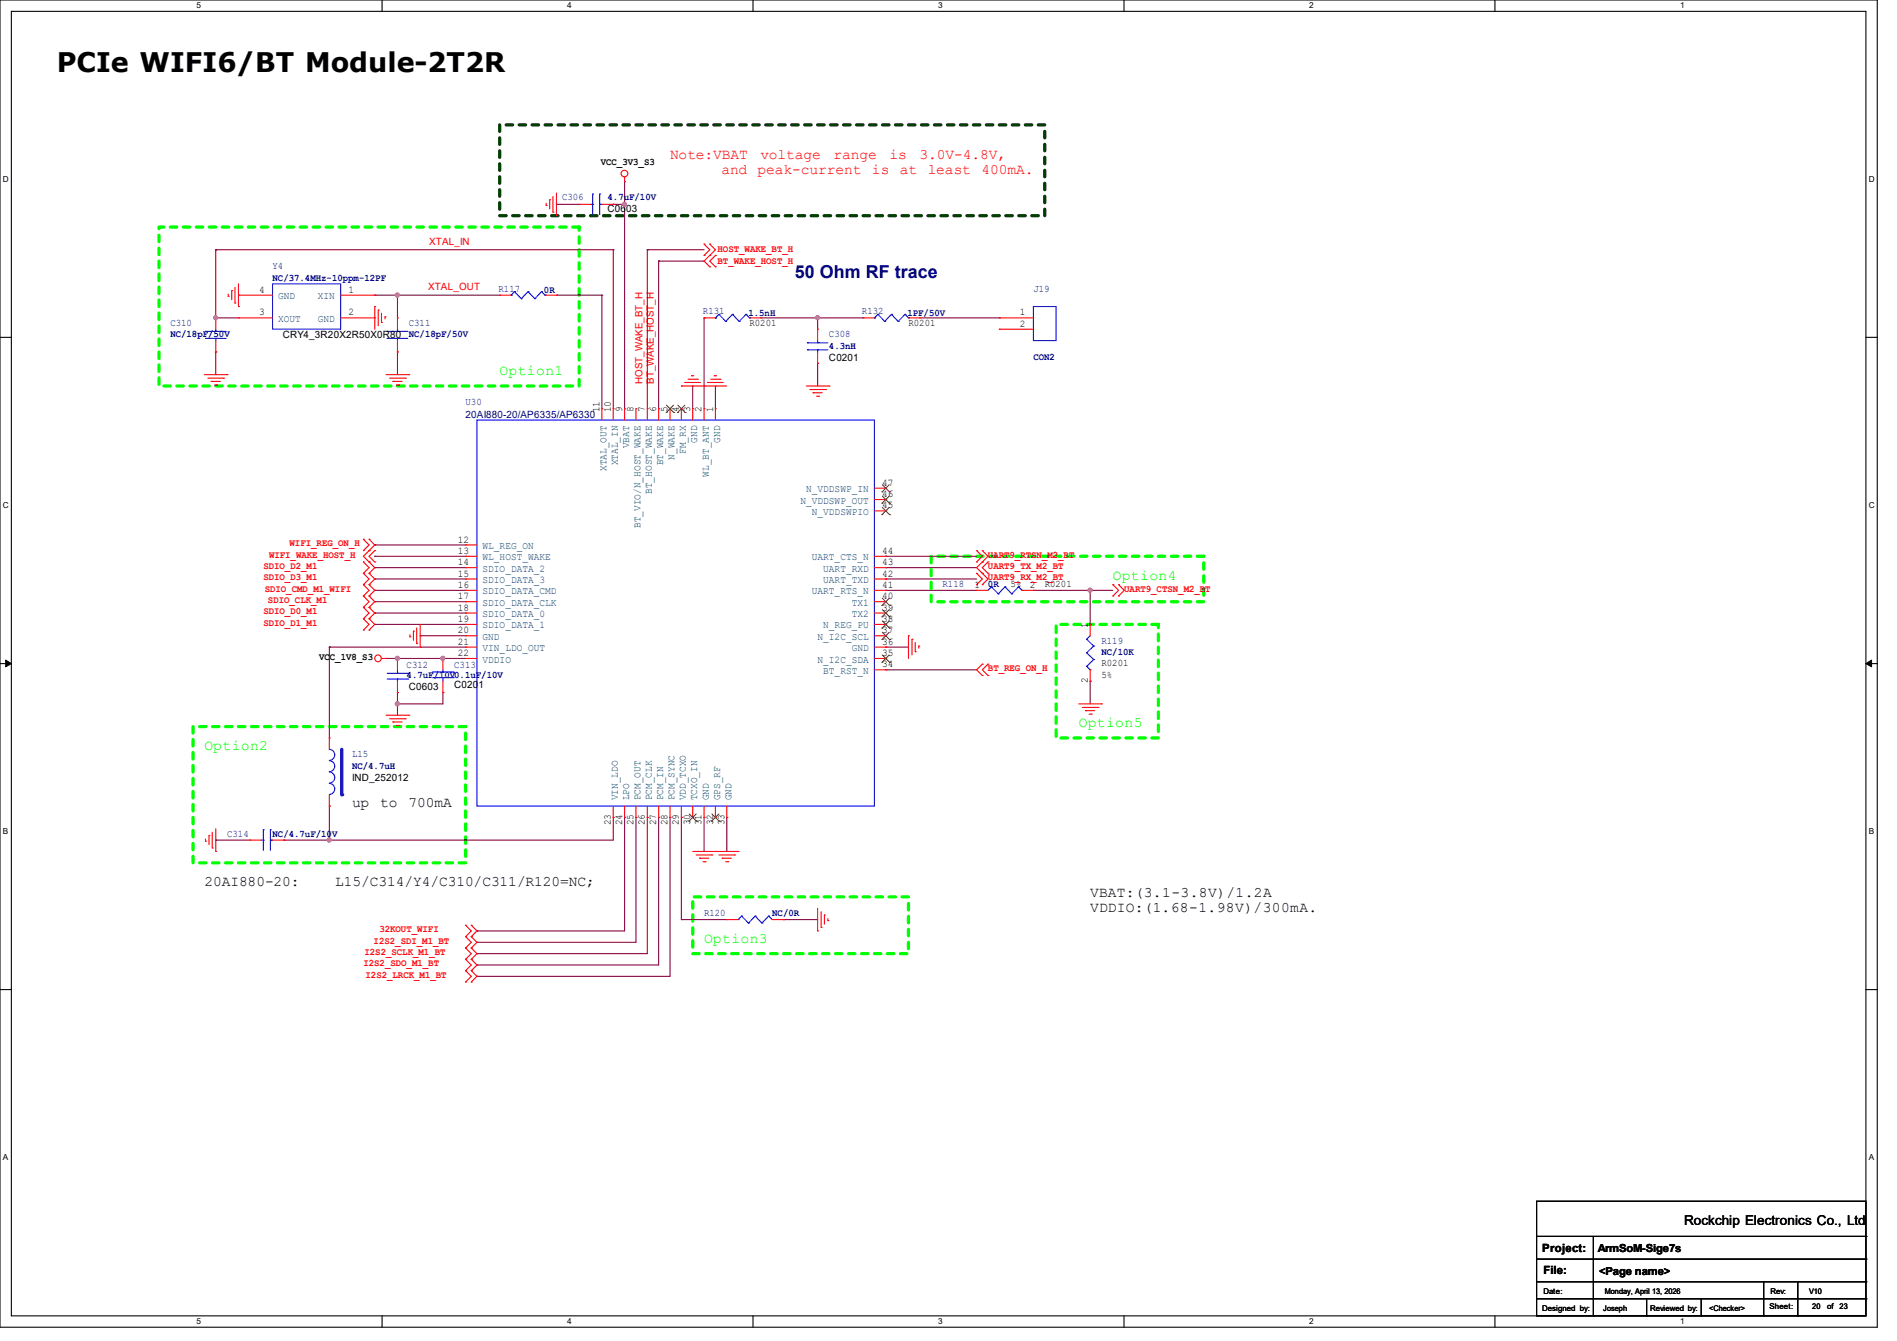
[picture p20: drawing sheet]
<svg xmlns="http://www.w3.org/2000/svg" width="297mm" height="210mm" viewBox="0 0 297 210" stroke-linecap="round" stroke-linejoin="round" font-family="sans-serif">
<defs><g id="words">
<text font-size="4.2" x="8.9" y="11.3">PCIe WIFI6/BT Module-2T2R</text>
<text font-size="2.8" fill="#000080" x="124.5" y="43.5">50 Ohm RF trace</text>
<g font-size="2.3" fill="#f00">
<text x="104.9" y="25">Note:VBAT</text>
<text x="112.9" y="27.3">and</text>
<text x="118.6" y="27.3">peak-current</text>
<text x="119.1" y="25">voltage</text>
<text x="130.5" y="25">range</text>
<text x="136.5" y="27.3">is</text>
<text x="139.3" y="25">is</text>
<text x="140.9" y="27.3">at</text>
<text x="144" y="25">3.0V-4.8V,</text>
<text x="145.2" y="27.3">least</text>
<text x="153.7" y="27.3">400mA.</text>
</g>
<g font-size="2.3" fill="#0f0">
<text x="78.2" y="58.8">Option1</text>
<text x="174.2" y="90.8">Option4</text>
<text x="168.9" y="113.9">Option5</text>
<text x="32" y="117.4">Option2</text>
<text x="110.2" y="147.7">Option3</text>
</g>
<g font-size="2.3">
<text x="55.1" y="126.3">up</text>
<text x="59.5" y="126.3">to</text>
<text x="64" y="126.3">700mA</text>
<text x="32" y="138.8">20AI880-20:</text>
<text x="52.5" y="138.8">L15/C314/Y4/C310/C311/R120=NC;</text>
<text x="170.7" y="140.5">VBAT:(3.1-3.8V)/1.2A</text>
<text x="170.7" y="142.8">VDDIO:(1.68-1.98V)/300mA.</text>
</g>
<text font-size="2.1" x="263.7" y="191.9">Rockchip Electronics Co., Ltd</text>
<g font-size="1.8">
<text x="241.5" y="196">Project:</text>
<text x="241.6" y="199.6">File:</text>
</g>
<g font-size="1.7">
<text x="250.1" y="196.1">ArmSoM-Sige7s</text>
<text x="250.4" y="199.7">&lt;Page name&gt;</text>
</g>
<g font-size="1.6">
<text x="94.1" y="25.8">VCC_3V3_S3</text>
<text x="95.1" y="33.3">C0603</text>
<text x="40.6" y="45.8">4</text>
<text x="54.6" y="45.8">1</text>
<text x="40.6" y="49.4">3</text>
<text x="44.3" y="53">CRY4_3R20X2R50X0R80</text>
<text x="54.6" y="49.4">2</text>
<text x="117.3" y="51">R0201</text>
<text x="142.2" y="51">R0201</text>
<text x="159.7" y="49.4">1</text>
<text x="159.7" y="51.2">2</text>
<text x="129.8" y="56.6">C0201</text>
<text x="93.9" y="64.6" transform="rotate(-90 93.9 64.6)">11</text>
<text x="95.6" y="64.6" transform="rotate(-90 95.6 64.6)">10</text>
<text x="97.4" y="64.6" transform="rotate(-90 97.4 64.6)">9</text>
<text x="99.2" y="64.6" transform="rotate(-90 99.2 64.6)">8</text>
<text x="101" y="64.6" transform="rotate(-90 101 64.6)">7</text>
<text x="102.7" y="64.6" transform="rotate(-90 102.7 64.6)">6</text>
<text x="104.5" y="64.6" transform="rotate(-90 104.5 64.6)">5</text>
<text x="106.3" y="64.6" transform="rotate(-90 106.3 64.6)">4</text>
<text x="108.1" y="64.6" transform="rotate(-90 108.1 64.6)">3</text>
<text x="109.9" y="64.6" transform="rotate(-90 109.9 64.6)">2</text>
<text x="111.6" y="64.6" transform="rotate(-90 111.6 64.6)">1</text>
<text x="138.1" y="77.9">46</text>
<text x="138.1" y="76.1">47</text>
<text x="138.1" y="79.6">45</text>
<text x="71.7" y="86.7">13</text>
<text x="71.7" y="88.5">14</text>
<text x="71.7" y="85">12</text>
<text x="138.1" y="88.5">43</text>
<text x="138.1" y="86.7">44</text>
<text x="71.7" y="95.6">18</text>
<text x="71.7" y="93.9">17</text>
<text x="71.7" y="92.1">16</text>
<text x="71.7" y="90.3">15</text>
<text x="138.1" y="95.6">39</text>
<text x="138.1" y="93.9">40</text>
<text x="138.1" y="90.3">42</text>
<text x="138.1" y="92.1">41</text>
<text x="152.6" y="92.1">1</text>
<text x="158.2" y="91.9">5%</text>
<text x="161.2" y="92.1">2</text>
<text x="163.6" y="91.9">R0201</text>
<text x="71.7" y="97.4">19</text>
<text x="71.7" y="99.2">20</text>
<text x="71.7" y="101">21</text>
<text x="138.1" y="99.2">37</text>
<text x="138.1" y="97.4">38</text>
<text x="138.1" y="101">36</text>
<text x="170.3" y="98.3" transform="rotate(-90 170.3 98.3)">1</text>
<text x="50" y="103.3">VCC_1V8_S3</text>
<text x="71.1" y="107.8">C0201</text>
<text x="71.7" y="102.7">22</text>
<text x="138.1" y="102.7">35</text>
<text x="138.1" y="104.5">34</text>
<text x="170.3" y="107" transform="rotate(-90 170.3 107)">2</text>
<text x="172.5" y="104.3">R0201</text>
<text x="172.5" y="106.1">5%</text>
<text x="64" y="108.1">C0603</text>
<text x="55.1" y="122.3">IND_252012</text>
<text x="95.6" y="129.2" transform="rotate(-90 95.6 129.2)">23</text>
<text x="97.4" y="129.2" transform="rotate(-90 97.4 129.2)">24</text>
<text x="99.2" y="129.2" transform="rotate(-90 99.2 129.2)">25</text>
<text x="101" y="129.2" transform="rotate(-90 101 129.2)">26</text>
<text x="102.7" y="129.2" transform="rotate(-90 102.7 129.2)">27</text>
<text x="104.5" y="129.2" transform="rotate(-90 104.5 129.2)">28</text>
<text x="106.3" y="129.2" transform="rotate(-90 106.3 129.2)">29</text>
<text x="108.1" y="129.2" transform="rotate(-90 108.1 129.2)">30</text>
<text x="109.9" y="129.2" transform="rotate(-90 109.9 129.2)">31</text>
<text x="111.6" y="129.2" transform="rotate(-90 111.6 129.2)">32</text>
<text x="113.4" y="129.2" transform="rotate(-90 113.4 129.2)">33</text>
</g>
<g font-size="1.6" fill="#000080">
<text x="88" y="31.3">C306</text>
<text x="95.1" y="31.3">4.7uF/10V</text>
<text x="42.7" y="42.1">Y4</text>
<text x="42.7" y="43.9">NC/37.4MHz-10ppm-12PF</text>
<text x="78.1" y="45.7">R117</text>
<text x="85.2" y="45.9">0R</text>
<text x="161.8" y="45.7">J19</text>
<text x="26.7" y="51">C310</text>
<text x="26.7" y="52.8">NC/18pF/50V</text>
<text x="64" y="51">C311</text>
<text x="64" y="52.8">NC/18pF/50V</text>
<text x="110.1" y="49.2">R131</text>
<text x="117.2" y="49.4">1.5nH</text>
<text x="129.8" y="52.8">C308</text>
<text x="135" y="49.2">R132</text>
<text x="142.1" y="49.4">1PF/50V</text>
<text x="129.8" y="54.6">4.3nH</text>
<text x="161.8" y="56.4">CON2</text>
<text x="72.9" y="63.5">U30</text>
<text x="72.9" y="65.4">20AI880-20/AP6335/AP6330</text>
<text x="147.6" y="91.9">R118</text>
<text x="154.7" y="91.9">0R</text>
<text x="172.5" y="100.8">R119</text>
<text x="63.7" y="104.7">C312</text>
<text x="63.7" y="106.2">4.7uF/10V0.1uF/10V</text>
<text x="71.1" y="104.7">C313</text>
<text x="172.5" y="102.6">NC/10K</text>
<text x="55.1" y="118.6">L15</text>
<text x="55.1" y="120.4">NC/4.7uH</text>
<text x="35.6" y="131">C314</text>
<text x="42.7" y="131.1">NC/4.7uF/10V</text>
<text x="110.2" y="143.5">R120</text>
<text x="120.9" y="143.5">NC/0R</text>
</g>
<g font-size="1.6" fill="#f00">
<text x="67.2" y="38.4">XTAL_IN</text>
<text x="112.3" y="39.5">HOST_WAKE_BT_H</text>
<text x="112.3" y="41.3">BT_WAKE_HOST_H</text>
<text x="67" y="45.5">XTAL_OUT</text>
<text x="100.6" y="60.1" transform="rotate(-90 100.6 60.1)">HOST_WAKE_BT_H</text>
<text x="102.4" y="60.1" transform="rotate(-90 102.4 60.1)">BT_WAKE_HOST_H</text>
<text x="41.2" y="89.1">SDIO_D2_M1</text>
<text x="42.1" y="87.3">WIFI_WAKE_HOST_H</text>
<text x="45.3" y="85.6">WIFI_REG_ON_H</text>
<text x="154.7" y="87.3">UART9_RTSN_M2_BT</text>
<text x="154.7" y="89.1">UART9_TX_M2_BT</text>
<text x="41.2" y="90.9">SDIO_D3_M1</text>
<text x="41.4" y="92.7">SDIO_CMD_M1_WIFI</text>
<text x="42" y="94.4">SDIO_CLK_M1</text>
<text x="154.7" y="90.9">UART9_RX_M2_BT</text>
<text x="176" y="92.7">UART9_CTSN_M2_BT</text>
<text x="41.2" y="96.2">SDIO_D0_M1</text>
<text x="41.2" y="98">SDIO_D1_M1</text>
<text x="154.7" y="105.1">BT_REG_ON_H</text>
<text x="57.1" y="149.6">I2S2_SCLK_M1_BT</text>
<text x="58.5" y="147.8">I2S2_SDI_M1_BT</text>
<text x="59.4" y="146">32KOUT_WIFI</text>
<text x="56.9" y="151.3">I2S2_SDO_M1_BT</text>
<text x="57.2" y="153.1">I2S2_LRCK_M1_BT</text>
</g>
<g font-size="1.6" fill="#004080">
<text x="43.6" y="46.9">GND</text>
<text x="49.8" y="46.9">XIN</text>
<text x="43.6" y="50.4">XOUT</text>
<text x="49.8" y="50.4">GND</text>
<text x="98.5" y="70.2" transform="rotate(-90 98.5 70.2)">VBAT</text>
<text x="107.4" y="71.1" transform="rotate(-90 107.4 71.1)">FM_RX</text>
<text x="109.2" y="69.3" transform="rotate(-90 109.2 69.3)">GND</text>
<text x="112.7" y="69.3" transform="rotate(-90 112.7 69.3)">GND</text>
<text x="95" y="73.8" transform="rotate(-90 95 73.8)">XTAL_OUT</text>
<text x="96.7" y="72.9" transform="rotate(-90 96.7 72.9)">XTAL_IN</text>
<text x="102.1" y="77.3" transform="rotate(-90 102.1 77.3)">BT_HOST_WAKE</text>
<text x="103.8" y="72.9" transform="rotate(-90 103.8 72.9)">BT_WAKE</text>
<text x="105.6" y="72" transform="rotate(-90 105.6 72)">N_WAKE</text>
<text x="111" y="74.7" transform="rotate(-90 111 74.7)">WL_BT_ANT</text>
<text x="126.2" y="77.1">N_VDDSWP_IN</text>
<text x="100.3" y="82.7" transform="rotate(-90 100.3 82.7)">BT_VIO/N_HOST_WAKE</text>
<text x="125.3" y="78.9">N_VDDSWP_OUT</text>
<text x="127.1" y="80.6">N_VDDSWPIO</text>
<text x="75.6" y="87.8">WL_HOST_WAKE</text>
<text x="75.6" y="89.5">SDIO_DATA_2</text>
<text x="75.6" y="86">WL_REG_ON</text>
<text x="127.1" y="87.8">UART_CTS_N</text>
<text x="128.9" y="89.5">UART_RXD</text>
<text x="75.6" y="94.9">SDIO_DATA_CLK</text>
<text x="75.6" y="93.1">SDIO_DATA_CMD</text>
<text x="75.6" y="91.3">SDIO_DATA_3</text>
<text x="127.1" y="93.1">UART_RTS_N</text>
<text x="128.9" y="91.3">UART_TXD</text>
<text x="133.3" y="94.9">TX1</text>
<text x="75.6" y="96.6">SDIO_DATA_0</text>
<text x="75.6" y="98.4">SDIO_DATA_1</text>
<text x="75.6" y="100.2">GND</text>
<text x="75.6" y="102">VIN_LDO_OUT</text>
<text x="128" y="100.2">N_I2C_SCL</text>
<text x="128.9" y="98.4">N_REG_PU</text>
<text x="133.3" y="96.6">TX2</text>
<text x="133.3" y="102">GND</text>
<text x="75.6" y="103.8">VDDIO</text>
<text x="128" y="103.8">N_I2C_SDA</text>
<text x="128.9" y="105.5">BT_RST_N</text>
<text x="96.7" y="125.3" transform="rotate(-90 96.7 125.3)">VIN_LDO</text>
<text x="98.5" y="125.3" transform="rotate(-90 98.5 125.3)">LPO</text>
<text x="100.3" y="125.3" transform="rotate(-90 100.3 125.3)">PCM_OUT</text>
<text x="102.1" y="125.3" transform="rotate(-90 102.1 125.3)">PCM_CLK</text>
<text x="103.8" y="125.3" transform="rotate(-90 103.8 125.3)">PCM_IN</text>
<text x="105.6" y="125.3" transform="rotate(-90 105.6 125.3)">PCM_SYNC</text>
<text x="107.4" y="125.3" transform="rotate(-90 107.4 125.3)">VDD_TCXO</text>
<text x="109.2" y="125.3" transform="rotate(-90 109.2 125.3)">TCXO_IN</text>
<text x="111" y="125.3" transform="rotate(-90 111 125.3)">GND</text>
<text x="112.7" y="125.3" transform="rotate(-90 112.7 125.3)">GPS_RF</text>
<text x="114.5" y="125.3" transform="rotate(-90 114.5 125.3)">GND</text>
</g>
<g font-size="1.3">
<text x="30.8" y="1.3">5</text>
<text x="88.8" y="1.3">4</text>
<text x="146.9" y="1.3">3</text>
<text x="205" y="1.3">2</text>
<text x="263.1" y="1.3">1</text>
<text x=".5" y="28.4">D</text>
<text x="292.6" y="28.4">D</text>
<text x=".5" y="79.5">C</text>
<text x="292.6" y="79.5">C</text>
<text x=".5" y="130.6">B</text>
<text x="292.6" y="130.6">B</text>
<text x=".5" y="181.7">A</text>
<text x="292.6" y="181.7">A</text>
<text x="30.8" y="207.4">5</text>
<text x="88.8" y="207.4">4</text>
<text x="146.9" y="207.4">3</text>
<text x="205" y="207.4">2</text>
<text x="263.1" y="207.4">1</text>
</g>
<g font-size="1.2">
<text x="241.6" y="202.6">Date:</text>
<text x="251.2" y="202.6">Monday, April 13, 2026</text>
<text x="277.2" y="202.6">Rev:</text>
<text x="283.2" y="202.6">V10</text>
<text x="241.5" y="205.3">Designed by:</text>
<text x="251" y="205.3">Joseph</text>
<text x="258.4" y="205.3">Reviewed by:</text>
<text x="267.6" y="205.3">&lt;Checker&gt;</text>
<text x="277" y="205.1">Sheet:</text>
<text x="283.8" y="205.1">20</text>
<text x="286.1" y="205.1">of</text>
<text x="288" y="205.1">23</text>
</g>
</g></defs>
<path d="M0 0h293.9v207.9h-293.9zM1.8 1.8h290.3v204.3h-290.3z" fill="none" stroke="#000" stroke-width=".17"/>
<g fill="#fff">
<path d="M30.8 .2h.7v1.4h-.7z"/>
<path d="M30.8 206.2h.7v1.4h-.7z"/>
</g>
<path d="M59.8 0v1.8M59.8 206.1v1.8" fill="none" stroke="#000" stroke-width=".17"/>
<g fill="#fff">
<path d="M88.8 .2h.7v1.4h-.7z"/>
<path d="M88.8 206.2h.7v1.4h-.7z"/>
</g>
<path d="M117.9 0v1.8M117.9 206.1v1.8" fill="none" stroke="#000" stroke-width=".17"/>
<g fill="#fff">
<path d="M146.9 .2h.7v1.4h-.7z"/>
<path d="M146.9 206.2h.7v1.4h-.7z"/>
</g>
<path d="M176 0v1.8M176 206.1v1.8" fill="none" stroke="#000" stroke-width=".17"/>
<g fill="#fff">
<path d="M205 .2h.7v1.4h-.7z"/>
<path d="M205 206.2h.7v1.4h-.7z"/>
</g>
<path d="M234.1 0v1.8M234.1 206.1v1.8" fill="none" stroke="#000" stroke-width=".17"/>
<g fill="#fff">
<path d="M263.1 .2h.6v1.4h-.6z"/>
<path d="M263.1 206.2h.6v1.4h-.6z"/>
<path d="M.5 27.3h.9v1.4h-.9z"/>
<path d="M292.6 27.3h.9v1.4h-.9z"/>
<path d="M.5 78.4h.9v1.4h-.9z"/>
<path d="M292.6 78.4h.9v1.4h-.9z"/>
</g>
<path d="M0 52.8h1.8M292.1 52.8h1.8" fill="none" stroke="#000" stroke-width=".17"/>
<g fill="#fff">
<path d="M.5 129.5h.8v1.4h-.8z"/>
<path d="M292.6 129.5h.8v1.4h-.8z"/>
</g>
<path d="M0 103.9h1.8M292.1 103.9h1.8" fill="none" stroke="#000" stroke-width=".17"/>
<path d="M.9 103.4l.9 .5-.9 .5zM292.1 103.9l.9-.5v1z" fill="#000" stroke="#000" stroke-width=".16"/>
<g fill="#fff">
<path d="M.5 180.5h.8v1.4h-.8z"/>
<path d="M292.6 180.5h.8v1.4h-.8z"/>
</g>
<g fill="none" stroke="#000" stroke-width=".17">
<path d="M0 155h1.8M292.1 155h1.8M240.6 188.1h51.5v18h-51.5zM240.6 193.6h51.5M240.6 197.2h51.5M249.5 193.6v12.5M292.1 193.6h.1M292.1 197.2h.1M240.6 200.7h51.5M240.6 203.4h51.5M249.5 206.1h.1M257.8 206.1h.1"/>
<path d="M257.8 203.4v2.7M266.4 206.1h.1M266.4 203.4v2.7M276.1 206.1h.1M276.1 200.7v5.4M281.5 206.1h.1M281.5 200.7v5.4M292.1 200.7h.1M292.1 203.4h.1"/>
</g>
<path d="M24.9 35.6h65.8v24.9h-65.8zM145.8 87.1h42.7v7.1h-42.7zM165.4 97.8h16v17.8h-16zM30.2 113.8h42.7v21.3h-42.7zM108.5 140.5h33.7v8.9h-33.7z" fill="none" stroke="#0f0" stroke-width=".51" stroke-dasharray="1 1"/>
<path d="M78.2 19.6h85.4v14.2h-85.4z" fill="none" stroke="#004000" stroke-width=".51" stroke-dasharray="1 1"/>
<g fill="none" stroke="#800040" stroke-width=".17">
<path d="M33.8 39.1h.1M33.8 39.1v10.9h-.2M33.8 39.1h62.2M87.1 32h.1M87.1 32h3.6M96 32h.1M96 39.1h.1M96 32h1.8M96 39.1v24.9M97.8 28.4h.1M97.8 32h.1M97.8 28.4v35.6"/>
<path d="M101.3 39.1h.1M101.3 39.1v24.9M101.3 39.1h8.9M33.6 50h.1M33.8 49.8h.1M33.8 55.1h.1M33.8 55.1v3.6M33.8 49.8h3.5M58.7 46.2h.1M58.7 46.2h19.5M62.2 46.2h.1M62.2 55.1h.1"/>
<path d="M62.2 46.2v3.6M62.2 55.1v3.6M87.1 46.2h.1M87.1 46.2h7.1M94.2 46.2h.1M94.2 46.2v17.8M103.1 40.9h.1M103.1 40.9v23.1M103.1 40.9h7.1M110.2 49.8h.1M110.2 49.8v14.2M119.1 49.8h16"/>
<path d="M128 49.8h.1M128 56.9h.1M128 49.8v1.8M128 56.9v3.6M144 49.8h12.5M156.5 49.8h.1M108.5 60.5h.1M108.5 60.5v3.5M112 60.5h.1M112 60.5v3.5M58.7 92.5h.1M58.7 94.2h.1"/>
<path d="M58.7 85.3h.1M58.7 96h.1M58.7 88.9h.1M58.7 97.8h.1M58.7 90.7h.1M58.7 87.1h.1M58.7 92.5h14.2M58.7 94.2h14.2M58.7 87.1h14.2M58.7 88.9h14.2M58.7 85.3h14.2M58.7 90.7h14.2"/>
<path d="M58.7 96h14.2M58.7 97.8h14.2M65.8 99.6h.1M65.8 99.6h7.1M138.7 87.1h.1M138.7 88.9h.1M138.7 90.7h.1M138.7 92.5h.1M138.7 92.5h14.2M138.7 87.1h14.2M138.7 88.9h14.2M138.7 90.7h14.2"/>
<path d="M161.8 92.5h.1M161.8 92.5h12.4M170.7 92.5h.1M170.7 92.5v5.3M51.6 101.3h.1M51.6 101.3v14.3M51.6 101.3h21.3M60.5 103.1h.1M60.5 103.1h12.4M62.2 103.1h.1M62.2 110.2h.1M62.2 108.5h.1"/>
<path d="M62.2 108.5v3.5M69.3 108.5h.1M69.3 103.1h.1M69.3 108.5v1.7h-7.1M138.7 101.3h.1M138.7 104.9h.1M138.7 101.3h3.5M138.7 104.9h14.2M170.7 106.7h.1M170.7 106.7v3.5M33.8 131.6h.1M33.8 131.6h5.3"/>
<path d="M44.4 131.6h.1M51.6 126.2h.1M51.6 131.6h.1M51.6 126.2v5.4M96 128h.1M96 128v3.6h-51.6M97.8 128h.1M97.8 128v17.8h-23.1M99.6 128h.1M99.6 128v19.6h-24.9M101.3 128h.1M101.3 128v21.4h-26.6"/>
<path d="M103.1 128h.1M103.1 128v23.1h-28.4M104.9 128h.1M104.9 128v24.9h-30.2M106.7 128h.1M106.7 128v16M110.2 128h.1M110.2 128v5.3M113.8 128h.1M113.8 128v5.3M74.7 147.6h.1M74.7 149.4h.1"/>
<path d="M74.7 151.1h.1M74.7 152.9h.1M74.7 145.8h.1M106.7 144h.1M106.7 144h7.1M122.7 144h.1M122.7 144h5.3"/>
</g>
<g fill="#f0f" stroke="#f0f" stroke-width=".17">
<circle cx="170.7" cy="92.4" r=".32"/>
<circle cx="33.8" cy="49.8" r=".32"/>
<circle cx="128" cy="49.8" r=".32"/>
<circle cx="97.8" cy="32" r=".32"/>
<circle cx="51.5" cy="131.6" r=".32"/>
<circle cx="62.2" cy="110.2" r=".32"/>
<circle cx="62.2" cy="103.1" r=".32"/>
<circle cx="62.2" cy="46.2" r=".32"/>
<circle cx="69.3" cy="103.1" r=".32"/>
</g>
<g fill="none" stroke="#f00" stroke-width=".17">
<path d="M85.5 32.2h.1M85.5 31.8v.4M86.1 31.3h.1M86.1 31.3v1.4M86.6 33.2h.1M86.6 30.8v2.4M87.1 33.8h.1M87.1 30.2v3.6M90.7 32h.1M90.7 32h1.8M94.2 32h1.8M96 32h.1"/>
<path d="M97.8 28.4h.1M97.8 27.7v.7M110.2 38.2h.1M110.2 38.2l.9 .9-.9 .9M111.1 38.2h.1M111.1 38.2l.9 .9-1.8 1.8 .9 .9M32 58.7h3.6M32.6 59.2h2.4M33.1 59.7h.1M33.1 59.7h1.4M33.8 55.1h.1M33.8 49.8h.1"/>
<path d="M33.8 49.8v1.8M33.8 53.3v1.8M35 59.2h.1M35.6 58.7h.1M35.7 46.4h.1M35.7 46.1v.3M36.3 45.5h.1M36.3 45.5v1.4M36.8 47.5h.1M36.8 45v2.5M37.3 48h.1M37.3 44.4v3.6"/>
<path d="M58.7 48h.1M58.7 48v3.6M59.2 48.6h.1M59.2 48.6v2.4M59.7 50.5h.1M59.7 49.1v1.4M60.3 49.6h.1M60.3 49.6v.4M60.5 58.7h3.5M61 59.2h2.5M61.5 59.7h.1M61.5 59.7h1.4"/>
<path d="M63.5 59.2h.1M64 58.7h.1M107.2 59.9h.1M107.2 59.9h2.5M107.7 59.4h1.5M108.3 58.8h.1M108.3 58.8h.3M109.2 59.4h.1M110.2 40h.1M110.8 59.9h.1M110.8 59.9h2.4M111.1 40h.1"/>
<path d="M111.1 41.8h.1M111.3 59.4h1.4M111.8 58.8h.1M111.8 58.8h.4M112 41.8h.1M112 40h.1M112 40l-.9 .9 .9 .9M112.7 59.4h.1M128 56.9h.1M128 51.6h.1M128 51.6v1.7M128 55.1v1.8"/>
<path d="M33.6 60.3h.4M34 60.3h.1M62.1 60.3h.3M62.4 60.3h.1M94.2 64h.1M94.2 64v1.8M96 64h.1M96 64v1.8M97.8 64h.1M97.8 64v1.8M99.6 64h.1M99.6 64v1.8"/>
<path d="M101.3 64h.1M101.3 64v1.8M103.1 64h.1M103.1 64v1.8M104.9 64h.1M104.9 64v1.8M106.7 60.5h.1M106.7 64h.1M106.7 60.5h7.1M106.7 64v1.8M108.5 64h.1M108.5 64v1.8"/>
<path d="M110.2 60.5h.1M110.2 64h.1M110.2 64v1.8M112 64h.1M112 64v1.8M126.2 60.5h3.6M126.8 61h2.4M127.3 61.5h.1M127.3 61.5h1.4M127.8 62.1h.4M128.2 62.1h.1M129.2 61h.1"/>
<path d="M129.8 60.5h.1M136.9 78.2h1.8M136.9 76.5h1.8M138.7 78.2h.1M138.7 76.5h.1M56.9 95.1h.1M56.9 96.9h.1M56.9 98.7h.1M56.9 88h.1M56.9 89.8h.1M56.9 91.6h.1M56.9 93.3h.1"/>
<path d="M56.9 84.5h.1M56.9 86.2h.1M56.9 95.1l.9 .9-.9 .9M56.9 96.9l.9 .9-.9 .9M56.9 88l.9 .9-.9 .9M56.9 89.8l.9 .9-.9 .9M56.9 91.6l.9 .9-.9 .8M56.9 93.3l.9 .9-.9 .9M56.9 84.5l.9 .8-.9 .9M57.8 96.9h.1M57.8 95.1h.1M57.8 98.7h.1"/>
<path d="M57.8 89.8h.1M57.8 88h.1M57.8 91.6h.1M57.8 93.3h.1M57.8 86.2h.1M57.8 84.5h.1M57.8 95.1l.9 .9-.9 .9M57.8 96.9l.9 .9-.9 .9M57.8 84.5l.9 .8-1.8 1.8 1.8 1.8-.9 .9M57.8 89.8l.9 .9-.9 .9M57.8 91.6l.9 .9-.9 .8M57.8 93.3l.9 .9-.9 .9"/>
<path d="M58.7 86.2h.1M58.7 88h.1M58.7 86.2l-.9 .9 .9 .9M64.2 99.7h.1M64.2 99.4v.3M64.7 98.8h.1M64.7 98.8v1.5M65.2 98.3v2.5M65.8 97.8v3.5M72.9 87.1h.1M72.9 88.9h.1M72.9 96h.1"/>
<path d="M72.9 94.2h.1M72.9 92.5h.1M72.9 97.8h.1M72.9 90.7h.1M72.9 85.3h.1M72.9 99.6h.1M72.9 99.6h1.8M72.9 96h1.8M72.9 97.8h1.8M72.9 94.2h1.8M72.9 87.1h1.8M72.9 88.9h1.8"/>
<path d="M72.9 92.5h1.8M72.9 90.7h1.8M72.9 85.3h1.8M136.9 99.6h1.8M136.9 96h1.8M136.9 97.8h1.8M136.9 94.2h1.8M136.9 87.1h1.8M136.9 88.9h1.8M136.9 92.5h1.8M136.9 90.7h1.8M136.9 80h1.8"/>
<path d="M138.7 99.6h.1M138.7 96h.1M138.7 97.8h.1M138.7 94.2h.1M138.7 90.7h.1M138.7 88.9h.1M138.7 92.5h.1M138.7 87.1h.1M138.7 80h.1M142.2 99.6h.1M142.2 99.6v3.5M152.9 88h.1"/>
<path d="M152.9 86.2h.1M152.9 91.6h.1M152.9 89.8h.1M152.9 86.2l.9 .9-.9 .9M152.9 89.8l.9 .9-.9 .9M153.8 88h.1M153.8 86.2h.1M153.8 89.8h.1M153.8 91.6h.1M153.8 86.2l.9 .9-1.8 1.8 1.8 1.8-.9 .9M154.7 89.8h.1M154.7 88h.1"/>
<path d="M154.7 88l-.9 .9 .9 .9M174.2 91.6h.1M174.2 93.3h.1M174.2 91.6l.9 .9-.9 .8M175.1 91.6h.1M175.1 93.3h.1M175.1 91.6l.9 .9-.9 .8M59.7 103.1h.8M60.5 103.1h.1M60.5 112h3.5M61 112.6h2.5M61.5 113.1h.1"/>
<path d="M61.5 113.1h1.4M62.1 113.6h.3M62.4 113.6h.1M63.5 112.6h.1M64 112h.1M65.2 100.8h.1M65.8 101.3h.1M72.9 103.1h.1M72.9 101.3h.1M72.9 103.1h1.8M72.9 101.3h1.8M136.9 103.1h1.8"/>
<path d="M136.9 101.3h1.8M136.9 104.9h1.8M138.7 103.1h.1M138.7 101.3h.1M138.7 104.9h.1M142.8 100.1h.1M142.8 100.1v2.5M143.3 102.1h.1M143.3 100.6v1.5M143.8 101.2h.1M143.8 101.2v.3M153.8 104h.1"/>
<path d="M153.8 105.8h.1M153.8 104l-.9 .9 .9 .9M154.7 105.8h.1M154.7 104h.1M154.7 104l-.9 .9 .9 .9M168.9 110.2h3.6M169.5 110.8h2.4M170 111.3h.1M170 111.3h1.4M170.5 111.8h.4M170.9 111.8h.1M171.9 110.8h.1"/>
<path d="M172.5 110.2h.1M32.2 131.7h.1M32.2 131.4v.3M32.7 130.9h.1M32.7 130.9v1.4M33.2 132.8h.1M33.2 130.3v2.5M33.8 133.3h.1M33.8 129.8v3.5M96 128h.1M96 126.2v1.8M97.8 128h.1"/>
<path d="M97.8 126.2v1.8M99.6 128h.1M99.6 126.2v1.8M101.3 128h.1M101.3 126.2v1.8M103.1 128h.1M103.1 126.2v1.8M104.9 128h.1M104.9 126.2v1.8M106.7 128h.1M106.7 126.2v1.8M108.5 128h.1"/>
<path d="M108.5 133.3h7.1M108.5 126.2v1.8M109 133.9h2.5M109.5 134.4h.1M109.5 134.4h1.5M110.1 135h.3M110.2 128h.1M110.2 126.2v1.8M110.4 135h.1M111.5 133.9h.1M112 133.3h.1M112 128h.1"/>
<path d="M112 126.2v1.8M112.6 133.9h2.4M113.1 134.4h.1M113.1 134.4h1.4M113.6 135h.4M113.8 128h.1M113.8 126.2v1.8M114 135h.1M115 133.9h.1M115.6 133.3h.1M72.9 144.9h.1M72.9 146.7h.1"/>
<path d="M72.9 148.5h.1M72.9 150.2h.1M72.9 152h.1M72.9 153.8h.1M72.9 144.9l.9 .9-.9 .9M72.9 148.5l.9 .9-.9 .8M72.9 150.2l.9 .9-.9 .9M72.9 152l.9 .9-.9 .9M72.9 146.7l.9 .9-.9 .9M73.8 146.7h.1M73.8 144.9h.1M73.8 150.2h.1"/>
<path d="M73.8 148.5h.1M73.8 152h.1M73.8 153.8h.1M73.8 144.9l.9 .9-.9 .9M73.8 148.5l.9 .9-.9 .8M73.8 150.2l.9 .9-.9 .9M73.8 152l.9 .9-.9 .9M73.8 146.7l.9 .9-.9 .9M128 145.8h.1M128 142.2v3.6M128.6 145.2h.1M128.6 142.8v2.4"/>
<path d="M129.1 143.3h.1M129.1 143.3v1.4M129.6 144.2h.1M129.6 143.8v.4"/>
<circle cx="97.8" cy="27.2" r=".52"/>
<circle cx="59.2" cy="103.1" r=".52"/>
</g>
<g fill="none" stroke="#00f" stroke-width=".17">
<path d="M92.5 32h.3M92.8 32h.1M92.8 30.4h.1M92.8 30.4v3.2M93.9 30.4h.1M93.9 32h.1M93.9 32h.3M93.9 30.4v3.2M32.2 51.9h.1M32.2 53h.1M32.2 51.9h3.2M32.2 53h3.2"/>
<path d="M33.8 53h.1M33.8 51.9h.1M33.8 51.6v.3M33.8 53v.3M126.4 53.7h.1M126.4 54.8h.1M126.4 53.7h3.2M126.4 54.8h3.2M128 54.8h.1M128 53.7h.1M128 53.3v.4M128 54.8v.3"/>
<path d="M74.7 65.8h62.2v60.4h-62.2zM51.6 117.3a.87 .87 0 0 1 .8 .9 .87 .87 0 0 1-.8 .9M51.6 119.1a.87 .87 0 0 1 .8 .9 .87 .87 0 0 1-.8 .9M51.6 120.9a.87 .87 0 0 1 .8 .9 .87 .87 0 0 1-.8 .8M51.6 122.7a.87 .87 0 0 1 .8 .8 .87 .87 0 0 1-.8 .9"/>
</g>
<g fill="none" stroke="#804000" stroke-width=".16">
<path d="M104.3 64.6h.1M104.4 63.5l1.1 1.1M105.5 63.5l-1.2 1.1M105.5 64.6h.1M106.1 64.6h.1M106.1 63.5l1.2 1.1M107.2 63.5l-1.1 1.1M107.3 64.6h.1M138.1 78.8h.1M138.1 77h.1M138.1 79.5l1.2 1.1M138.1 77.7l1.2 1.1"/>
<path d="M138.1 75.9l1.2 1.1M139.2 79.5l-1.1 1.1M139.2 77.7l-1.1 1.1M139.2 75.9l-1.1 1.1M139.3 78.8h.1M139.3 77h.1M138.1 96.6h.1M138.1 98.4h.1M138.1 94.8h.1M138.1 80.6h.1M138.1 99l1.2 1.2M138.1 95.5l1.2 1.1"/>
<path d="M138.1 97.2l1.2 1.2M138.1 93.7l1.2 1.1M139.2 99l-1.1 1.2M139.2 95.5l-1.1 1.1M139.2 97.2l-1.1 1.2M139.2 93.7l-1.1 1.1M139.3 96.6h.1M139.3 98.4h.1M139.3 94.8h.1M139.3 80.6h.1M138.1 100.2h.1M138.1 103.7h.1"/>
<path d="M138.1 102.6l1.2 1.1M139.2 102.6l-1.1 1.1M139.3 100.2h.1M139.3 103.7h.1M107.9 128.6h.1M107.9 127.5l1.2 1.1M109 127.5l-1.1 1.1M109.1 128.6h.1M111.4 128.6h.1M111.5 127.5l1.1 1.1M112.6 127.5l-1.2 1.1M112.6 128.6h.1"/>
</g>
<path d="M53.5 117.3v7.2" fill="none" stroke="#00f" stroke-width=".51"/>
<circle cx="53.5" cy="124.5" r=".25" fill="#00f"/>
<g fill="none" stroke="#f00" stroke-width=".17">
<path d="M37.3 49.8h.1M37.3 46.2h.1M37.3 49.8h5.4M37.3 46.2h5.4M53.3 49.8h5.4M53.3 46.2h5.4M58.7 46.2h.1M58.7 49.8h.1M62.2 55.1h.1M62.2 49.8h.1M62.2 49.8v1.8M62.2 53.3v1.8"/>
<path d="M78.2 46.2h.1M78.2 46.2h1.8M85.3 46.2h1.8M87.1 46.2h.1M110.2 49.8h.1M110.2 49.8h1.8M117.3 49.8h1.8M119.1 49.8h.1M135.1 49.8h.1M135.1 49.8h1.8M142.2 49.8h1.8M144 49.8h.1"/>
<path d="M156.5 49.8h.1M156.5 51.6h.1M156.5 49.8h5.3M156.5 51.6h5.3M152.9 92.5h.1M152.9 92.5h1.8M160 92.5h1.8M161.8 92.5h.1M170.7 97.8h.1M170.7 97.8v1.8M51.6 115.6h.1M51.6 115.6v1.7"/>
<path d="M62.2 108.5h.1M62.2 103.1h.1M62.2 103.1v1.8M62.2 106.7v1.8M69.3 103.1h.1M69.3 108.5h.1M69.3 103.1v1.8M69.3 106.7v1.8M170.7 106.7h.1M170.7 104.9v1.8M39.1 131.6h.1M39.1 131.6h1.8"/>
<path d="M42.7 131.6h1.7M44.4 131.6h.1M51.6 126.2h.1M51.6 124.5v1.7M113.8 144h.1M113.8 144h1.8M120.9 144h1.8M122.7 144h.1"/>
</g>
<g fill="none" stroke="#00f" stroke-width=".17">
<path d="M42.7 44.4h10.6v7.2h-10.6zM60.6 51.9h.1M60.6 53h.1M60.6 51.9h3.2M60.6 53h3.2M62.2 53h.1M62.2 51.9h.1M62.2 51.6v.3M62.2 53v.3M80 46.2h.1M80.6 45.7h.1M80.6 45.7l1 1.1"/>
<path d="M80.6 45.7l-.6 .5M81.6 46.8h.1M82.7 45.7h.1M82.7 45.7l1 1.1M82.7 45.7l-1.1 1.1M83.7 46.8h.1M84.8 45.7h.1M84.8 45.7l.5 .5M84.8 45.7l-1.1 1.1M85.3 46.2h.1M112 49.8h.1M112.6 49.2h.1"/>
<path d="M112.6 49.2l1 1.1M112.6 49.2l-.6 .6M113.6 50.3h.1M114.7 49.2h.1M114.7 49.2l1 1.1M114.7 49.2l-1.1 1.1M115.7 50.3h.1M116.8 49.2h.1M116.8 49.2l.5 .6M116.8 49.2l-1.1 1.1M117.3 49.8h.1M136.9 49.8h.1"/>
<path d="M137.5 49.2h.1M137.5 49.2l1 1.1M137.5 49.2l-.6 .6M138.5 50.3h.1M139.6 49.2h.1M139.6 49.2l1 1.1M139.6 49.2l-1.1 1.1M140.6 50.3h.1M141.7 49.2h.1M141.7 49.2l.5 .6M141.7 49.2l-1.1 1.1M142.2 49.8h.1"/>
<path d="M161.8 48h3.6v5.3h-3.6zM155.2 91.9h.1M155.2 91.9l-.5 .6M155.2 91.9l1.1 1.1M156.3 93h.1M157.4 91.9h.1M157.4 91.9l-1.1 1.1M157.4 91.9l1 1.1M158.4 93h.1M159.5 91.9h.1M159.5 91.9l-1.1 1.1M159.5 91.9l.5 .6"/>
<path d="M160 92.5h.1M170.7 99.6l-.6 .5M60.6 105.5h3.2M60.6 106.3h3.2M62.2 106.3h.1M62.2 105.5h.1M62.2 104.9v.6M62.2 106.3v.4M63.8 105.5h.1M63.8 106.3h.1M67.7 106.1h3.3M67.7 105.2h3.3"/>
<path d="M69.3 105.2h.1M69.3 106.1h.1M69.3 104.9v.3M69.3 106.1v.6M71 106.1h.1M71 105.2h.1M170.1 100.1h.1M170.1 102.2h.1M170.1 104.4h.1M170.1 100.1l1.1 1.1M170.1 102.2l1.1 1.1M170.1 104.4l.6 .5"/>
<path d="M170.7 104.9h.1M171.2 101.2h.1M171.2 103.3h.1M171.2 101.2l-1.1 1M171.2 103.3l-1.1 1.1M40.9 131.6h.3M41.2 131.6h.1M41.2 130h.1M41.2 130v3.2M42.3 130h.1M42.3 131.6h.1M42.3 131.6h.4"/>
<path d="M42.3 130v3.2M115.6 144h.1M116.1 143.5h.1M116.1 143.5l1.1 1.1M116.1 143.5l-.5 .5M117.2 144.6h.1M118.2 143.5h.1M118.2 143.5l1.1 1.1M118.2 143.5l-1 1.1M119.3 144.6h.1M120.4 143.5h.1M120.4 143.5l.5 .5"/>
<path d="M120.4 143.5l-1.1 1.1"/>
</g>
<g fill="#f0f" stroke="#f0f" stroke-width=".17">
<circle cx="170.7" cy="92.4" r=".32"/>
<circle cx="33.8" cy="49.8" r=".32"/>
<circle cx="128" cy="49.8" r=".32"/>
<circle cx="97.8" cy="32" r=".32"/>
<circle cx="51.5" cy="131.6" r=".32"/>
<circle cx="62.2" cy="110.2" r=".32"/>
<circle cx="62.2" cy="103.1" r=".32"/>
<circle cx="62.2" cy="46.2" r=".32"/>
<circle cx="69.3" cy="103.1" r=".32"/>
</g>
<use href="#words"/>
</svg>
